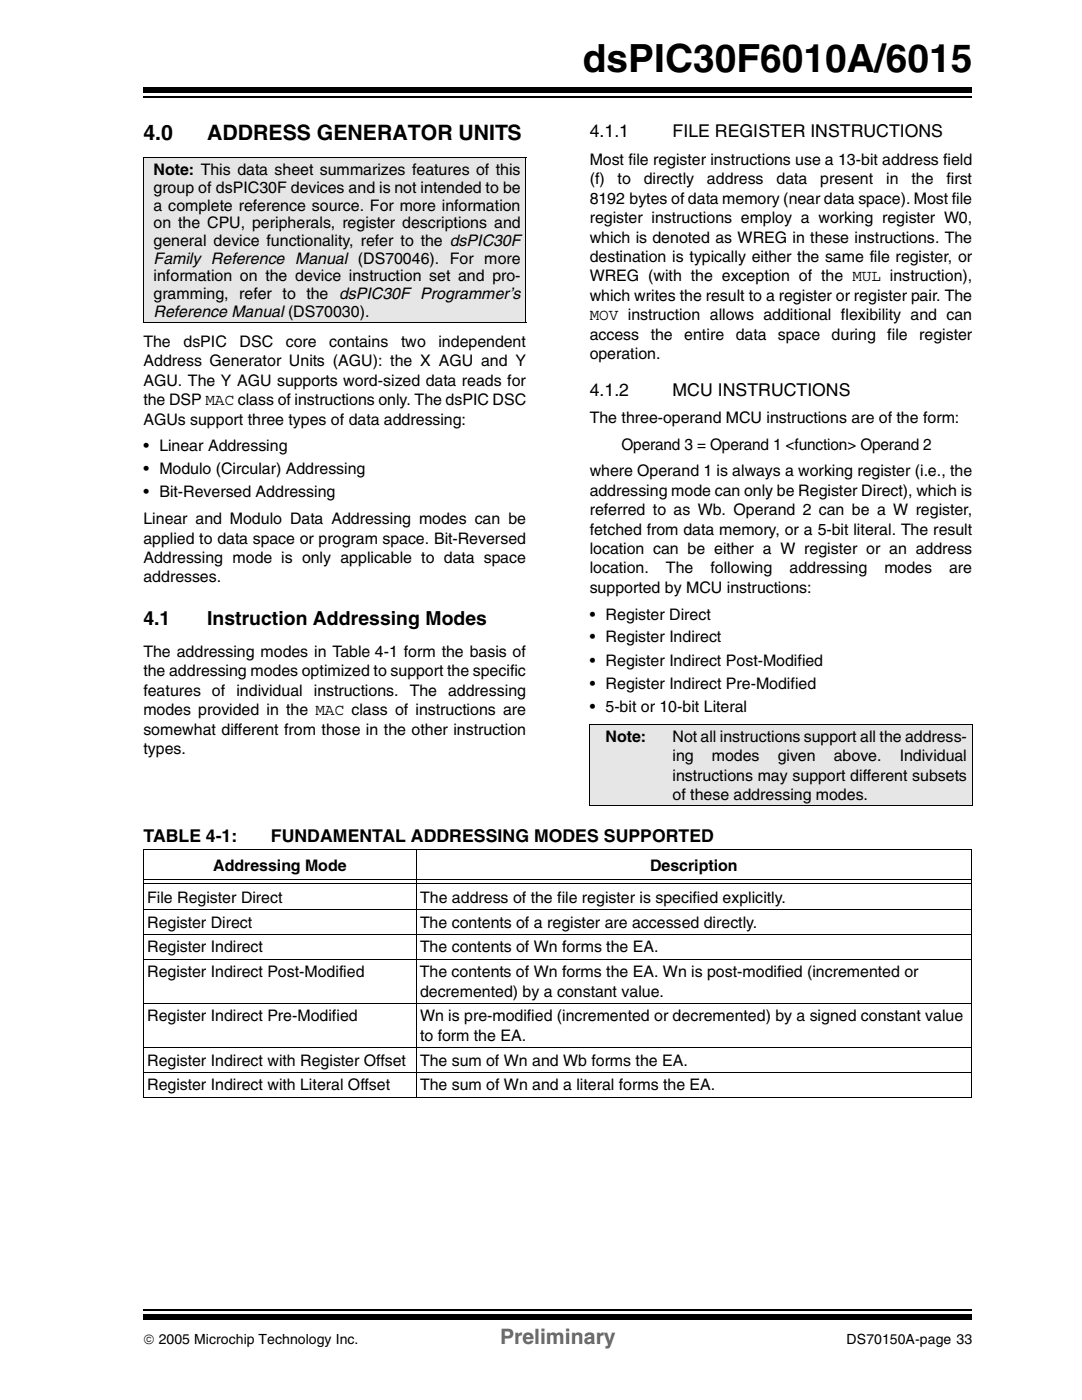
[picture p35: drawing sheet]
<svg xmlns="http://www.w3.org/2000/svg" width="216mm" height="279mm" viewBox="0 0 216 279" stroke-linecap="round" stroke-linejoin="round" font-family="sans-serif">
<defs><g id="words">
<text font-size="7.7" x="116.1" y="14.4">dsPIC30F6010A/6015</text>
<g font-size="4.2">
<text x="28.6" y="27.9">4.0</text>
<text x="41.3" y="27.9">ADDRESS GENERATOR UNITS</text>
</g>
<text font-size="4.2" fill="#656565" x="99.6" y="267.8">Preliminary</text>
<g font-size="3.9">
<text x="28.6" y="124.7">4.1</text>
<text x="41.3" y="124.7">Instruction Addressing Modes</text>
</g>
<g font-size="3.5">
<text x="117.5" y="27.4">4.1.1</text>
<text x="134" y="27.4">FILE REGISTER INSTRUCTIONS</text>
<text x="117.5" y="78.9">4.1.2</text>
<text x="134" y="78.9">MCU INSTRUCTIONS</text>
<text x="28.6" y="167.8">TABLE 4-1:</text>
<text x="54" y="167.8">FUNDAMENTAL ADDRESSING MODES SUPPORTED</text>
</g>
<g font-size="3.2">
<text x="30.6" y="34.9">Note: This data sheet summarizes features of this</text>
<text x="117.5" y="32.8">Most file register instructions use a 13-bit address field</text>
<text x="30.6" y="38.5">group of dsPIC30F devices and is not intended to be</text>
<text x="30.6" y="42">a complete reference source. For more information</text>
<text x="117.5" y="36.7">(f)</text>
<text x="117.5" y="40.6">8192 bytes of data memory (near data space). Most file</text>
<text x="123" y="36.7">to</text>
<text x="128.2" y="36.7">directly</text>
<text x="140.8" y="36.7">address</text>
<text x="154.7" y="36.7">data</text>
<text x="163.4" y="36.7">present</text>
<text x="176.5" y="36.7">in</text>
<text x="181.6" y="36.7">the</text>
<text x="188.5" y="36.7">first</text>
<text x="30.6" y="45.5">on the CPU, peripherals, register descriptions and</text>
<text x="117.5" y="44.5">register instructions employ a working register W0,</text>
<text x="30.6" y="49.1">general device functionality, refer to the dsPIC30F</text>
<text x="30.6" y="52.6">Family Reference Manual (DS70046). For more</text>
<text x="117.5" y="48.3">which is denoted as WREG in these instructions. The</text>
<text x="117.5" y="52.2">destination is typically either the same file register, or</text>
<text x="30.6" y="56.1">information on the device instruction set and pro-</text>
<text x="30.6" y="59.6">gramming, refer to the dsPIC30F Programmer’s</text>
<text x="117.5" y="60">which writes the result to a register or register pair. The</text>
<text x="117.5" y="56.1">WREG (with the exception of the MUL instruction),</text>
<text x="30.6" y="63.2">Reference Manual (DS70030).</text>
<text x="117.5" y="63.9">MOV instruction allows additional flexibility and can</text>
<text x="28.6" y="69.2">The</text>
<text x="36.5" y="69.2">dsPIC</text>
<text x="47.7" y="69.2">DSC</text>
<text x="56.9" y="69.2">core</text>
<text x="65.6" y="69.2">contains</text>
<text x="79.9" y="69.2">two</text>
<text x="87.4" y="69.2">independent</text>
<text x="117.5" y="67.7">access</text>
<text x="117.5" y="71.6">operation.</text>
<text x="129.6" y="67.7">the</text>
<text x="136.3" y="67.7">entire</text>
<text x="146.6" y="67.7">data</text>
<text x="155" y="67.7">space</text>
<text x="165.7" y="67.7">during</text>
<text x="176.7" y="67.7">file</text>
<text x="183.1" y="67.7">register</text>
<text x="28.6" y="73">Address Generator Units (AGU): the X AGU and Y</text>
<text x="28.6" y="76.9">AGU. The Y AGU supports word-sized data reads for</text>
<text x="28.6" y="80.8">the DSP MAC class of instructions only. The dsPIC DSC</text>
<text x="28.6" y="84.7">AGUs support three types of data addressing:</text>
<text x="28.6" y="90">• Linear Addressing</text>
<text x="117.5" y="84.3">The three-operand MCU instructions are of the form:</text>
<text x="123.8" y="89.6">Operand 3 = Operand 1 &lt;function&gt; Operand 2</text>
<text x="28.6" y="94.6">• Modulo (Circular) Addressing</text>
<text x="117.5" y="94.9">where Operand 1 is always a working register (i.e., the</text>
<text x="28.6" y="99.1">• Bit-Reversed Addressing</text>
<text x="117.5" y="98.8">addressing mode can only be Register Direct), which is</text>
<text x="28.6" y="104.4">Linear and Modulo Data Addressing modes can be</text>
<text x="117.5" y="102.7">referred to as Wb. Operand 2 can be a W register,</text>
<text x="117.5" y="106.6">fetched from data memory, or a 5-bit literal. The result</text>
<text x="28.6" y="108.3">applied to data space or program space. Bit-Reversed</text>
<text x="28.6" y="112.2">Addressing mode is only applicable to data space</text>
<text x="117.5" y="110.4">location can be either a W register or an address</text>
<text x="28.6" y="116.1">addresses.</text>
<text x="117.5" y="114.3">location.</text>
<text x="117.5" y="118.2">supported by MCU instructions:</text>
<text x="132.7" y="114.3">The</text>
<text x="141.5" y="114.3">following</text>
<text x="157.3" y="114.3">addressing</text>
<text x="176.2" y="114.3">modes</text>
<text x="189.1" y="114.3">are</text>
<text x="117.5" y="123.5">• Register Direct</text>
<text x="28.6" y="130.9">The addressing modes in Table 4-1 form the basis of</text>
<text x="117.5" y="128.1">• Register Indirect</text>
<text x="28.6" y="134.8">the addressing modes optimized to support the specific</text>
<text x="117.5" y="132.7">• Register Indirect Post-Modified</text>
<text x="117.5" y="137.2">• Register Indirect Pre-Modified</text>
<text x="28.6" y="138.6">features of individual instructions. The addressing</text>
<text x="28.6" y="142.5">modes provided in the MAC class of instructions are</text>
<text x="117.5" y="141.8">• 5-bit or 10-bit Literal</text>
<text x="28.6" y="146.4">somewhat different from those in the other instruction</text>
<text x="120.6" y="147.8">Note:</text>
<text x="134" y="147.8">Not all instructions support all the address-</text>
<text x="28.6" y="150.3">types.</text>
<text x="134" y="151.7">ing</text>
<text x="134" y="155.6">instructions may support different subsets</text>
<text x="141.8" y="151.7">modes</text>
<text x="154.9" y="151.7">given</text>
<text x="166.1" y="151.7">above.</text>
<text x="179.2" y="151.7">Individual</text>
<text x="134" y="159.5">of these addressing modes.</text>
<text x="42.5" y="173.6">Addressing Mode</text>
<text x="129.5" y="173.6">Description</text>
<text x="29.3" y="179.9">File Register Direct</text>
<text x="83.7" y="179.9">The address of the file register is specified explicitly.</text>
<text x="29.3" y="184.9">Register Direct</text>
<text x="83.7" y="184.9">The contents of a register are accessed directly.</text>
<text x="29.3" y="189.8">Register Indirect</text>
<text x="83.7" y="189.8">The contents of Wn forms the EA.</text>
<text x="29.3" y="194.7">Register Indirect Post-Modified</text>
<text x="83.7" y="194.7">The contents of Wn forms the EA. Wn is post-modified (incremented or</text>
<text x="29.3" y="203.6">Register Indirect Pre-Modified</text>
<text x="83.7" y="198.6">decremented) by a constant value.</text>
<text x="83.7" y="203.6">Wn is pre-modified (incremented or decremented) by a signed constant value</text>
<text x="83.7" y="207.4">to form the EA.</text>
<text x="29.3" y="212.4">Register Indirect with Register Offset</text>
<text x="83.7" y="212.4">The sum of Wn and Wb forms the EA.</text>
<text x="29.3" y="217.3">Register Indirect with Literal Offset</text>
<text x="83.7" y="217.3">The sum of Wn and a literal forms the EA.</text>
</g>
<g font-size="2.8">
<text x="28.6" y="267.8">© 2005 Microchip Technology Inc.</text>
<text x="168.7" y="267.8">DS70150A-page 33</text>
</g>
</g></defs>
<path d="M28.6 261h165.1" fill="none" stroke="#000" stroke-width=".34"/>
<path d="M28.6 262h165.1v1.1h-165.1z" fill="#000"/>
<path d="M28.6 16.9h165.1v5.5h-165.1z" fill="#fff"/>
<path d="M28.6 19.3h165.1" fill="none" stroke="#000" stroke-width=".34"/>
<path d="M28.6 17.4h165.1v1h-165.1z" fill="#000"/>
<path d="M28.6 31.4h76.2v32.8h-76.2z" fill="#e6e6e6"/>
<path d="M28.5 31.4h76.4M28.6 31.5v32.6M104.8 31.5v32.6M28.5 64.2h76.4" fill="none" stroke="#000" stroke-width=".2"/>
<path d="M117.5 144.3h76.2v16.2h-76.2z" fill="#e6e6e6"/>
<g fill="none" stroke="#000" stroke-width=".2">
<path d="M117.4 144.3h76.4M117.5 144.4v16M193.7 144.4v16M28.5 169.3h165M28.6 169.4v49.3M28.7 175.3h164.7M28.7 176.1h164.7M83 169.2v49.6M117.4 160.5h76.4M193.5 169.4v49.3M28.5 181.4h165M28.5 186.3h165"/>
<path d="M28.5 191.2h165M28.5 200h165M28.5 208.9h165M28.5 213.8h165M28.5 218.7h165"/>
</g>
<use href="#words"/>
</svg>
